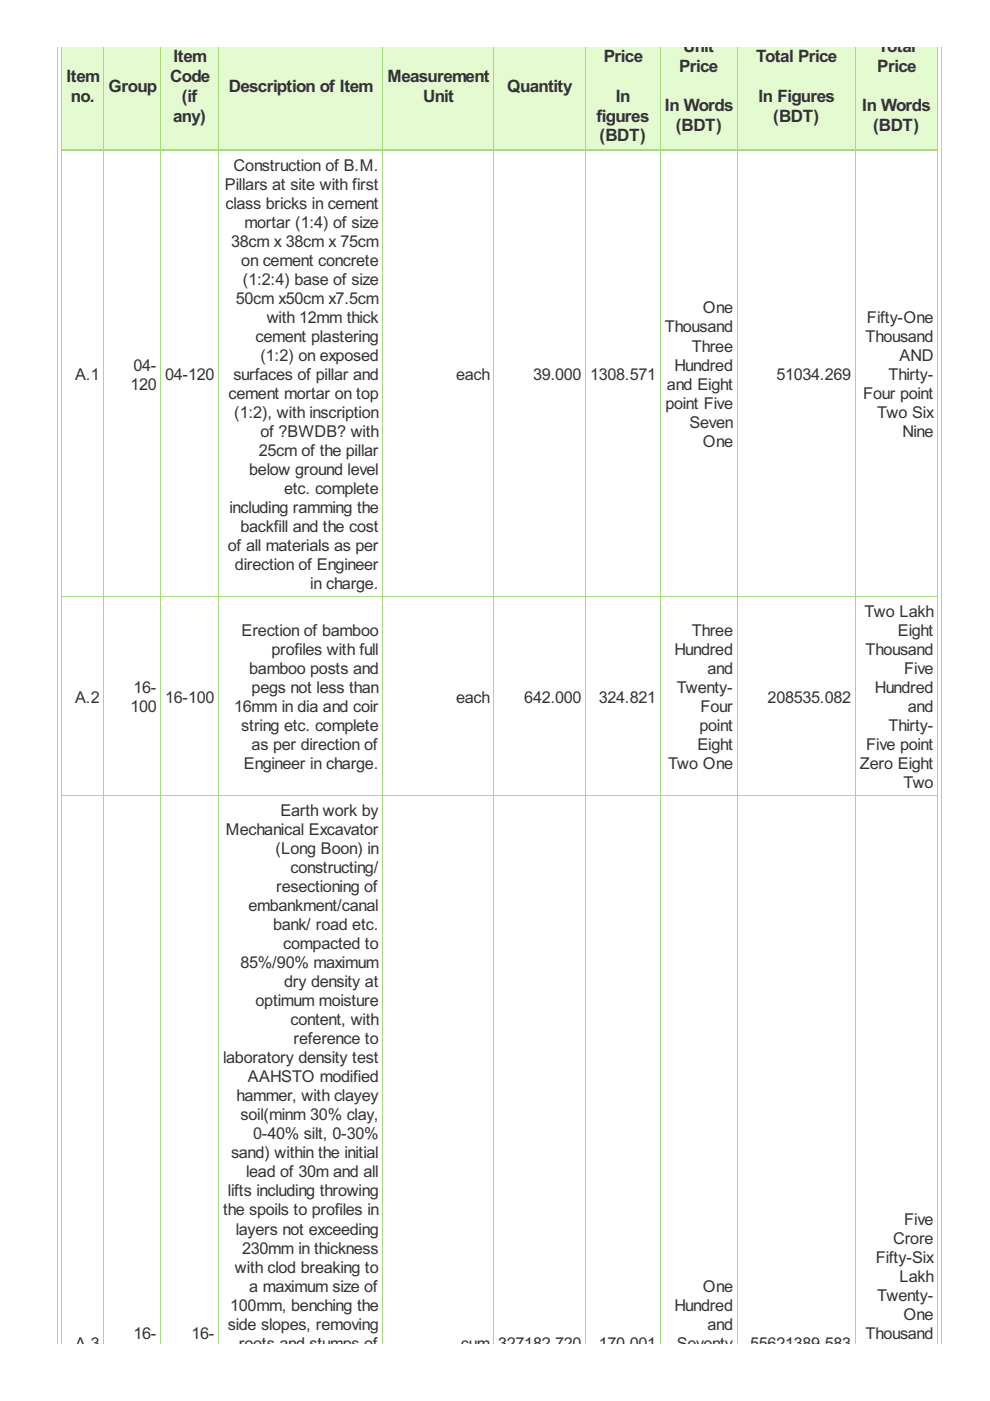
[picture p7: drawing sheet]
<svg xmlns="http://www.w3.org/2000/svg" width="210mm" height="297mm" viewBox="0 0 210 297" stroke-linecap="round" stroke-linejoin="round" font-family="sans-serif">
<defs><g id="words">
<g font-size="4" fill="#333">
<text x="144.8" y="11">Unit</text>
<text x="186.2" y="11">Total</text>
<text x="14.1" y="17.4">Item</text>
<text x="36.1" y="17.4">Code</text>
<text x="36.8" y="13.2">Item</text>
<text x="82.1" y="17.4">Measurement</text>
<text x="128" y="13.2">Price</text>
<text x="144" y="15.2">Price</text>
<text x="160.3" y="13.2">Total Price</text>
<text x="186" y="15.2">Price</text>
<text x="15" y="21.6">no.</text>
<text x="23" y="19.4">Group</text>
<text x="38.6" y="21.6">(if</text>
<text x="48.5" y="19.4">Description of Item</text>
<text x="89.7" y="21.6">Unit</text>
<text x="107.5" y="19.4">Quantity</text>
<text x="130.5" y="21.6">In</text>
<text x="141" y="23.6">In Words</text>
<text x="160.8" y="21.6">In Figures</text>
<text x="182.8" y="23.6">In Words</text>
<text x="36.7" y="25.8">any)</text>
<text x="126.5" y="25.8">figures</text>
<text x="127.1" y="30">(BDT)</text>
<text x="143.3" y="27.8">(BDT)</text>
<text x="163.9" y="25.8">(BDT)</text>
<text x="185.1" y="27.8">(BDT)</text>
</g>
<g font-size="3.9" fill="#333">
<text x="47.7" y="40.2">Pillars at site with first</text>
<text x="49.5" y="36.2">Construction of B.M.</text>
<text x="47.8" y="44.3">class bricks in cement</text>
<text x="49" y="52.3">38cm x 38cm x 75cm</text>
<text x="51.8" y="48.3">mortar (1:4) of size</text>
<text x="51.2" y="56.4">on cement concrete</text>
<text x="50" y="64.4">50cm x50cm x7.5cm</text>
<text x="51.5" y="60.4">(1:2:4) base of size</text>
<text x="56.5" y="68.5">with 12mm thick</text>
<text x="141" y="70.5">Thousand</text>
<text x="149" y="66.5">One</text>
<text x="183.8" y="68.5">Fifty-One</text>
<text x="54.2" y="72.5">cement plastering</text>
<text x="55.2" y="76.5">(1:2) on exposed</text>
<text x="146.7" y="74.5">Three</text>
<text x="183.5" y="72.5">Thousand</text>
<text x="190.7" y="76.5">AND</text>
<text x="15.9" y="80.6">A.1</text>
<text x="27.6" y="82.6">120</text>
<text x="28.3" y="78.6">04-</text>
<text x="35" y="80.6">04-120</text>
<text x="49.5" y="80.6">surfaces of pillar and</text>
<text x="96.7" y="80.6">each</text>
<text x="113" y="80.6">39.000</text>
<text x="125.1" y="80.6">1308.571</text>
<text x="141.4" y="82.6">and Eight</text>
<text x="143" y="78.6">Hundred</text>
<text x="164.6" y="80.6">51034.269</text>
<text x="188.4" y="80.6">Thirty-</text>
<text x="48.5" y="84.6">cement mortar on top</text>
<text x="49.7" y="88.6">(1:2), with inscription</text>
<text x="141.1" y="86.6">point Five</text>
<text x="183" y="84.6">Four point</text>
<text x="186" y="88.6">Two Six</text>
<text x="55.2" y="92.7">of ?BWDB? with</text>
<text x="146.2" y="90.7">Seven</text>
<text x="149" y="94.7">One</text>
<text x="191.4" y="92.7">Nine</text>
<text x="52.8" y="100.7">below ground level</text>
<text x="54.9" y="96.7">25cm of the pillar</text>
<text x="60.2" y="104.8">etc. complete</text>
<text x="48.6" y="108.8">including ramming the</text>
<text x="51" y="112.8">backfill and the cost</text>
<text x="48.3" y="116.9">of all materials as per</text>
<text x="49.8" y="120.9">direction of Engineer</text>
<text x="65.8" y="124.9">in charge.</text>
<text x="183.3" y="130.8">Two Lakh</text>
<text x="51.2" y="134.9">Erection of bamboo</text>
<text x="146.7" y="134.9">Three</text>
<text x="190.4" y="134.9">Eight</text>
<text x="52.8" y="142.9">bamboo posts and</text>
<text x="57.6" y="138.9">profiles with full</text>
<text x="143" y="138.9">Hundred</text>
<text x="150" y="142.9">and</text>
<text x="183.5" y="138.9">Thousand</text>
<text x="191.7" y="142.9">Five</text>
<text x="15.9" y="149">A.2</text>
<text x="28.3" y="147">16-</text>
<text x="35" y="149">16-100</text>
<text x="53.3" y="147">pegs not less than</text>
<text x="96.7" y="149">each</text>
<text x="111.2" y="149">642.000</text>
<text x="127" y="149">324.821</text>
<text x="143.5" y="147">Twenty-</text>
<text x="162.8" y="149">208535.082</text>
<text x="185.5" y="147">Hundred</text>
<text x="27.6" y="151">100</text>
<text x="49.7" y="151">16mm in dia and coir</text>
<text x="51.2" y="155">string etc. complete</text>
<text x="148.3" y="155">point</text>
<text x="148.5" y="151">Four</text>
<text x="188.4" y="155">Thirty-</text>
<text x="192.5" y="151">and</text>
<text x="53.3" y="159.1">as per direction of</text>
<text x="147.9" y="159.1">Eight</text>
<text x="183.7" y="159.1">Five point</text>
<text x="51.7" y="163.1">Engineer in charge.</text>
<text x="141.6" y="163.1">Two One</text>
<text x="182.3" y="163.1">Zero Eight</text>
<text x="191.6" y="167.1">Two</text>
<text x="59.5" y="173">Earth work by</text>
<text x="47.9" y="177">Mechanical Excavator</text>
<text x="58.4" y="181.1">(Long Boon) in</text>
<text x="61.6" y="185.1">constructing/</text>
<text x="58.6" y="189.1">resectioning of</text>
<text x="52.7" y="193.2">embankment/canal</text>
<text x="57.9" y="197.2">bank/ road etc.</text>
<text x="60.1" y="201.2">compacted to</text>
<text x="51" y="205.3">85%/90% maximum</text>
<text x="60.2" y="209.3">dry density at</text>
<text x="54.2" y="213.3">optimum moisture</text>
<text x="61.6" y="217.4">content, with</text>
<text x="62.3" y="221.4">reference to</text>
<text x="47.3" y="225.4">laboratory density test</text>
<text x="50.2" y="233.5">hammer, with clayey</text>
<text x="52.6" y="229.5">AAHSTO modified</text>
<text x="51" y="237.5">soil(minm 30% clay,</text>
<text x="49" y="245.6">sand) within the initial</text>
<text x="53.7" y="241.6">0-40% silt, 0-30%</text>
<text x="52.2" y="249.6">lead of 30m and all</text>
<text x="47.3" y="257.7">the spoils to profiles in</text>
<text x="48.3" y="253.7">lifts including throwing</text>
<text x="50" y="261.7">layers not exceeding</text>
<text x="189.4" y="263.8">Crore</text>
<text x="191.7" y="259.7">Five</text>
<text x="49.8" y="269.8">with clod breaking to</text>
<text x="51.3" y="265.8">230mm in thickness</text>
<text x="185.7" y="267.8">Fifty-Six</text>
<text x="52.8" y="273.8">a maximum size of</text>
<text x="149" y="273.8">One</text>
<text x="186" y="275.9">Twenty-</text>
<text x="190.7" y="271.8">Lakh</text>
<text x="48.3" y="281.9">side slopes, removing</text>
<text x="48.8" y="277.9">100mm, benching the</text>
<text x="143" y="277.9">Hundred</text>
<text x="150" y="281.9">and</text>
<text x="191.6" y="279.9">One</text>
<text x="15.9" y="285.9">A.3</text>
<text x="28.3" y="283.9">16-</text>
<text x="40.6" y="283.9">16-</text>
<text x="50.7" y="285.9">roots and stumps of</text>
<text x="97.7" y="285.9">cum 327182.720</text>
<text x="127" y="285.9">170.001</text>
<text x="143.5" y="285.9">Seventy</text>
<text x="159.1" y="285.9">55621389.583</text>
<text x="183.5" y="283.9">Thousand</text>
</g>
</g></defs>
<g fill="#e4fad0">
<path d="M13 10h8.9v21.8h-8.9z"/>
<path d="M21.9 10h12.1v21.8h-12.1z"/>
<path d="M34 10h12.3v21.8h-12.3z"/>
<path d="M46.3 10h34.8v21.8h-34.8z"/>
<path d="M81.1 10h23.5v21.8h-23.5z"/>
<path d="M104.6 10h19.5v21.8h-19.5z"/>
<path d="M124.1 10h15.8v21.8h-15.8z"/>
<path d="M139.9 10h16.3v21.8h-16.3z"/>
<path d="M156.2 10h25v21.8h-25z"/>
<path d="M181.2 10h17.5v21.8h-17.5z"/>
</g>
<g fill="none" stroke="#a8da7f" stroke-width=".21">
<path d="M12.1 9.9v274.9M13.1 9.9v274.9M22 9.9v274.9M34.1 9.9v274.9M46.4 9.9v274.9M81.2 9.9v274.9M104.7 9.9v274.9M124.2 9.9v274.9M140 9.9v274.9M156.3 9.9v274.9M181.3 9.9v274.9M198.8 9.9v274.9"/>
<path d="M199.6 9.9v274.9M13 126.5h185.9M13 168.7h185.9"/>
</g>
<path d="M13 31.8h185.9" fill="none" stroke="#a8da7f" stroke-width=".34"/>
<use href="#words"/>
</svg>
